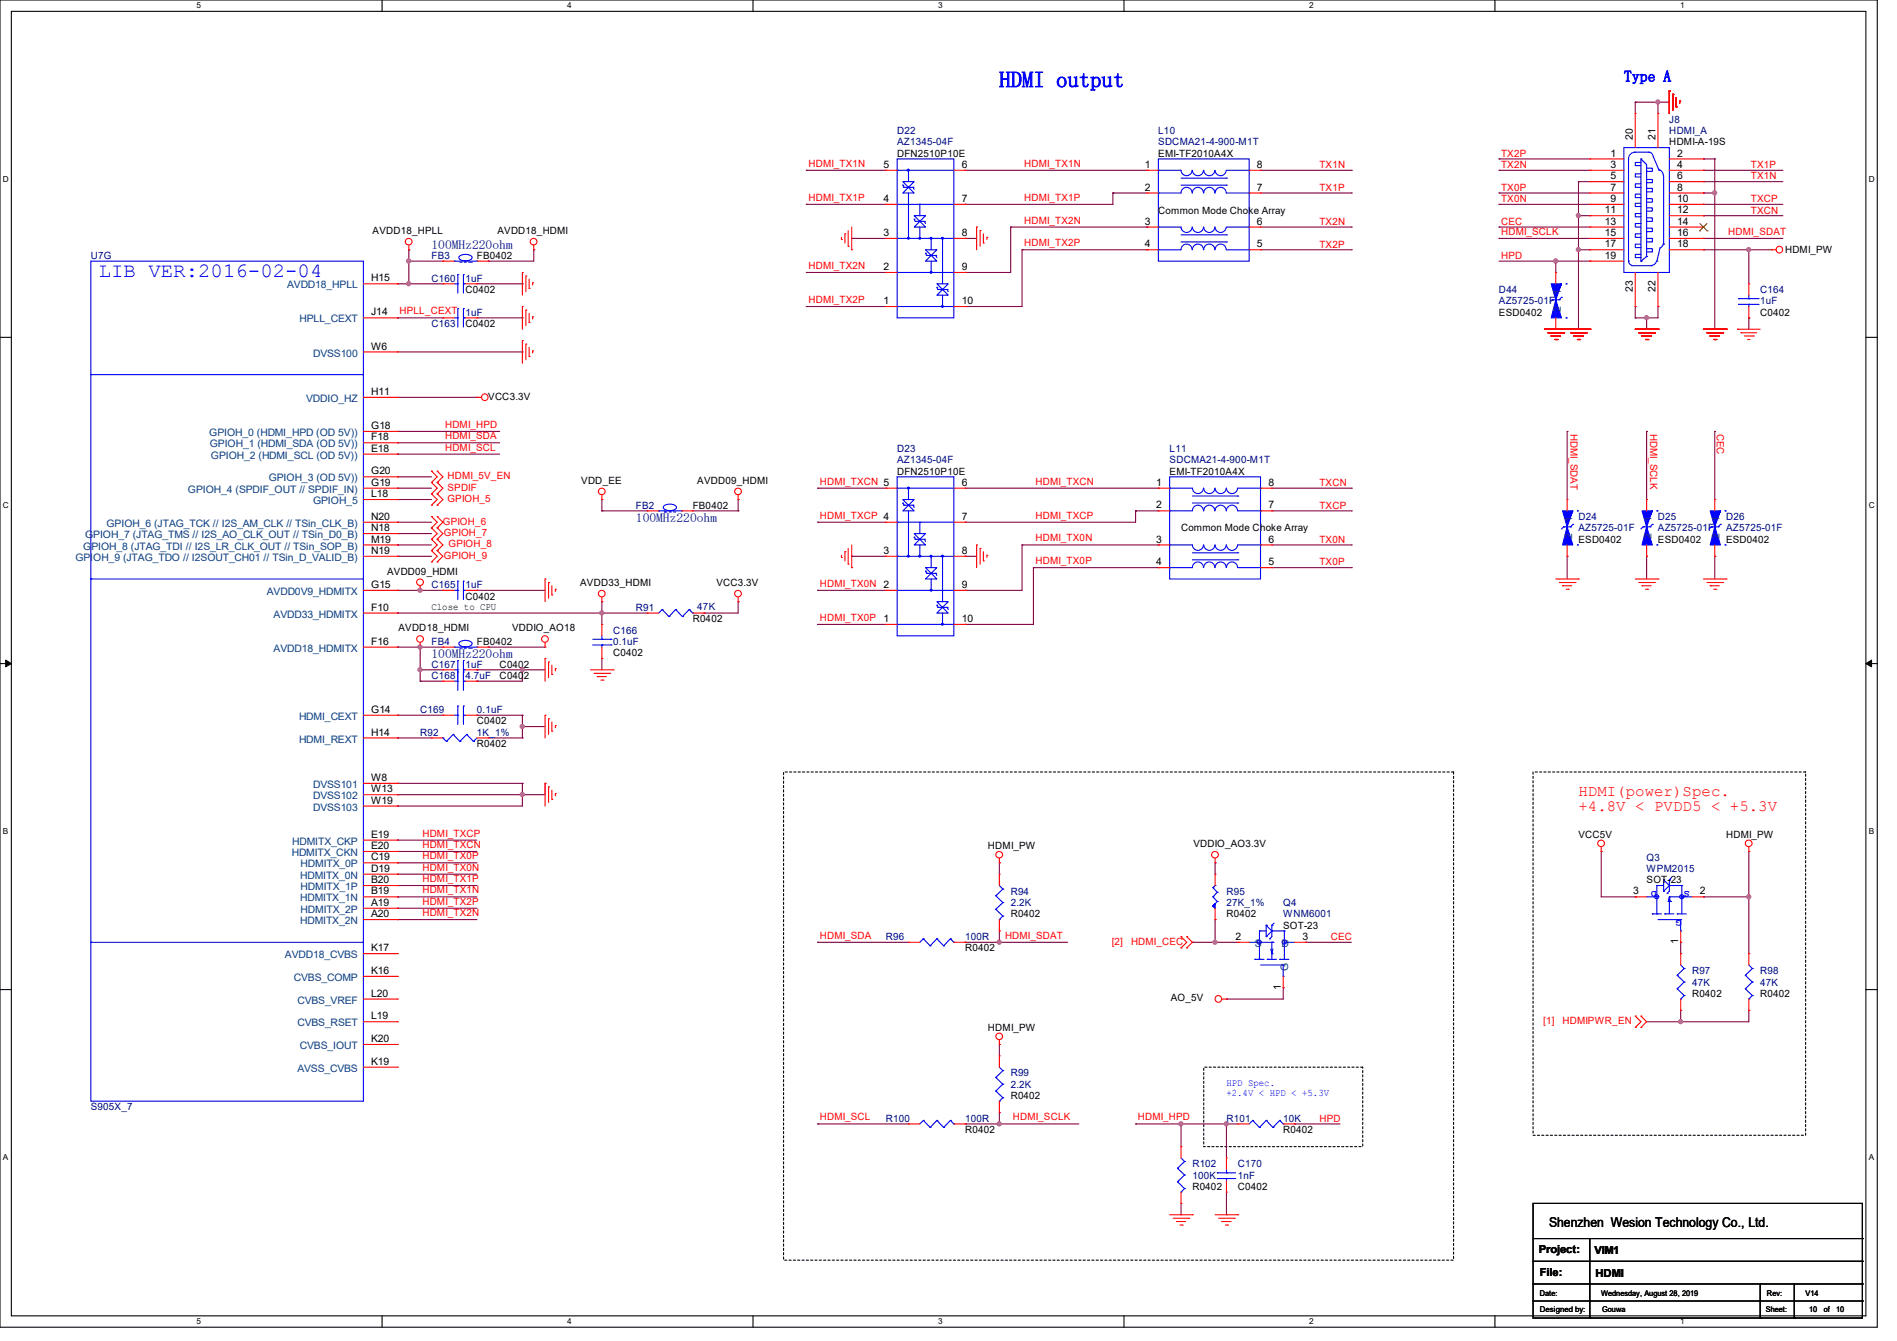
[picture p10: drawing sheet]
<svg xmlns="http://www.w3.org/2000/svg" width="297mm" height="210mm" viewBox="0 0 297 210" stroke-linecap="round" stroke-linejoin="round" font-family="sans-serif">
<defs><g id="words">
<text font-size="3.5" fill="#00f" x="156.5" y="13.7">HDMI output</text>
<text font-size="3.2" fill="#00f" x="15.5" y="43.4">LIB VER:2016-02-04</text>
<text font-size="2.5" fill="#00f" x="254.3" y="12.8">Type A</text>
<g font-size="2.5" fill="#f00">
<text x="247.1" y="124.6">HDMI(power)Spec.</text>
<text x="247.1" y="127.1">+4.8V &lt; PVDD5 &lt; +5.3V</text>
</g>
<text font-size="2.1" x="242.5" y="192.2">Shenzhen Wesion Technology Co., Ltd.</text>
<g font-size="1.9" fill="#000080">
<text x="67.6" y="39">100MHz220ohm</text>
<text x="99.6" y="81.7">100MHz220ohm</text>
<text x="67.6" y="103">100MHz220ohm</text>
</g>
<g font-size="1.7">
<text x="240.9" y="196.3">Project:</text>
<text x="249.6" y="196.5">VIM1</text>
<text x="241.1" y="199.9">File:</text>
<text x="249.8" y="200">HDMI</text>
</g>
<g font-size="1.6" fill="#000080">
<text x="140.5" y="21">D22</text>
<text x="140.5" y="22.8">AZ1345-04F</text>
<text x="181.4" y="21">L10</text>
<text x="181.4" y="22.8">SDCMA21-4-900-M1T</text>
<text x="261.4" y="19.2">J8</text>
<text x="261.4" y="21">HDMI_A</text>
<text x="14.2" y="40.6">U7G</text>
<text x="67.6" y="40.6">FB3</text>
<text x="67.6" y="44.1">C160</text>
<text x="72.9" y="44.1">1uF</text>
<text x="234.7" y="45.9">D44</text>
<text x="234.7" y="47.7">AZ5725-01F</text>
<text x="275.6" y="45.9">C164</text>
<text x="275.6" y="47.7">1uF</text>
<text x="67.6" y="51.2">C163</text>
<text x="72.9" y="49.4">1uF</text>
<text x="140.5" y="70.8">D23</text>
<text x="183.1" y="70.8">L11</text>
<text x="140.5" y="72.6">AZ1345-04F</text>
<text x="183.1" y="72.6">SDCMA21-4-900-M1T</text>
<text x="99.6" y="79.7">FB2</text>
<text x="247.1" y="81.4">D24</text>
<text x="247.1" y="83.2">AZ5725-01F</text>
<text x="259.6" y="81.4">D25</text>
<text x="259.6" y="83.2">AZ5725-01F</text>
<text x="270.3" y="81.4">D26</text>
<text x="270.3" y="83.2">AZ5725-01F</text>
<text x="67.6" y="92.1">C165</text>
<text x="72.9" y="92.1">1uF</text>
<text x="99.6" y="95.7">R91</text>
<text x="109.2" y="95.5">47K</text>
<text x="67.6" y="101">FB4</text>
<text x="96" y="99.2">C166</text>
<text x="96" y="101">0.1uF</text>
<text x="67.6" y="106.3">C168</text>
<text x="67.6" y="104.6">C167</text>
<text x="72.9" y="106.3">4.7uF</text>
<text x="72.9" y="104.6">1uF</text>
<text x="65.8" y="111.7">C169</text>
<text x="74.7" y="111.7">0.1uF</text>
<text x="65.8" y="115.2">R92</text>
<text x="74.7" y="115.2">1K_1%</text>
<text x="257.8" y="134.8">Q3</text>
<text x="257.8" y="136.6">WPM2015</text>
<text x="158.2" y="140.1">R94</text>
<text x="158.2" y="141.9">2.2K</text>
<text x="192" y="140.1">R95</text>
<text x="192" y="141.9">27K_1%</text>
<text x="200.9" y="141.9">Q4</text>
<text x="200.9" y="143.7">WNM6001</text>
<text x="138.7" y="147.2">R96</text>
<text x="151.1" y="147.2">100R</text>
<text x="264.9" y="152.6">R97</text>
<text x="264.9" y="154.3">47K</text>
<text x="275.6" y="152.6">R98</text>
<text x="275.6" y="154.3">47K</text>
<text x="14.2" y="173.9">S905X_7</text>
<text x="158.2" y="168.6">R99</text>
<text x="158.2" y="170.3">2.2K</text>
<text x="138.7" y="175.7">R100</text>
<text x="151.1" y="175.7">100R</text>
<text x="192" y="175.7">R101</text>
<text x="200.9" y="175.7">10K</text>
<text x="186.7" y="182.8">R102</text>
<text x="186.7" y="184.6">100K</text>
<text x="193.8" y="182.8">C170</text>
<text x="193.8" y="184.6">1nF</text>
</g>
<g font-size="1.6">
<text x="255.7" y="21.9" transform="rotate(-90 255.7 21.9)">20</text>
<text x="259.2" y="21.9" transform="rotate(-90 259.2 21.9)">21</text>
<text x="261.4" y="22.8">HDMI-A-19S</text>
<text x="138.3" y="26.3">5</text>
<text x="140.5" y="24.6">DFN2510P10E</text>
<text x="150.6" y="26.3">6</text>
<text x="179.2" y="26.3">1</text>
<text x="179.2" y="29.8">2</text>
<text x="181.4" y="24.6">EMI-TF2010A4X</text>
<text x="196.8" y="29.8">7</text>
<text x="196.8" y="26.3">8</text>
<text x="252.1" y="24.5">1</text>
<text x="252.1" y="26.3">3</text>
<text x="252.1" y="28.1">5</text>
<text x="252.1" y="29.8">7</text>
<text x="262.6" y="24.5">2</text>
<text x="262.6" y="26.3">4</text>
<text x="262.6" y="28.1">6</text>
<text x="262.6" y="29.8">8</text>
<text x="138.3" y="31.6">4</text>
<text x="150.6" y="31.6">7</text>
<text x="179.2" y="35.2">3</text>
<text x="181.4" y="33.4">Common Mode Choke Array</text>
<text x="196.8" y="35.2">6</text>
<text x="251.2" y="33.4">11</text>
<text x="251.2" y="35.2">13</text>
<text x="252.1" y="31.6">9</text>
<text x="262.6" y="31.6">10</text>
<text x="262.6" y="33.4">12</text>
<text x="262.6" y="35.2">14</text>
<text x="58.3" y="36.7">AVDD18_HPLL</text>
<text x="74.7" y="40.6">FB0402</text>
<text x="77.9" y="36.7">AVDD18_HDMI</text>
<text x="138.3" y="37">3</text>
<text x="150.6" y="37">8</text>
<text x="179.2" y="38.7">4</text>
<text x="196.8" y="38.7">5</text>
<text x="251.2" y="37">15</text>
<text x="251.2" y="38.7">17</text>
<text x="251.2" y="40.5">19</text>
<text x="262.6" y="37">16</text>
<text x="262.6" y="38.7">18</text>
<text x="279.5" y="39.7">HDMI_PW</text>
<text x="58.1" y="44.1">H15</text>
<text x="72.9" y="45.9">C0402</text>
<text x="138.3" y="47.6">1</text>
<text x="138.3" y="42.3">2</text>
<text x="150.6" y="47.6">10</text>
<text x="150.6" y="42.3">9</text>
<text x="255.7" y="45.7" transform="rotate(-90 255.7 45.7)">23</text>
<text x="259.2" y="45.7" transform="rotate(-90 259.2 45.7)">22</text>
<text x="58.1" y="49.4">J14</text>
<text x="72.9" y="51.2">C0402</text>
<text x="234.7" y="49.4">ESD0402</text>
<text x="275.6" y="49.4">C0402</text>
<text x="58.1" y="54.7">W6</text>
<text x="58.1" y="61.8">H11</text>
<text x="76.5" y="62.6">VCC3.3V</text>
<text x="58.1" y="67.2">G18</text>
<text x="58.1" y="69">F18</text>
<text x="58.1" y="70.7">E18</text>
<text x="58.1" y="74.3">G20</text>
<text x="58.1" y="76.1">G19</text>
<text x="58.1" y="77.9">L18</text>
<text x="91" y="75.8">VDD_EE</text>
<text x="109.2" y="75.8">AVDD09_HDMI</text>
<text x="140.5" y="74.3">DFN2510P10E</text>
<text x="150.6" y="76.1">6</text>
<text x="181" y="76.1">1</text>
<text x="183.1" y="74.3">EMI-TF2010A4X</text>
<text x="198.6" y="76.1">8</text>
<text x="58.1" y="81.4">N20</text>
<text x="58.1" y="83.2">N18</text>
<text x="108.5" y="79.7">FB0402</text>
<text x="150.6" y="81.4">7</text>
<text x="181" y="79.6">2</text>
<text x="184.9" y="83.2">Common Mode Choke Array</text>
<text x="198.6" y="79.6">7</text>
<text x="58.1" y="85">M19</text>
<text x="58.1" y="86.7">N19</text>
<text x="60.6" y="90">AVDD09_HDMI</text>
<text x="138.3" y="86.7">3</text>
<text x="150.6" y="86.7">8</text>
<text x="181" y="85">3</text>
<text x="181" y="88.5">4</text>
<text x="198.6" y="88.5">5</text>
<text x="198.6" y="85">6</text>
<text x="247.1" y="85">ESD0402</text>
<text x="259.6" y="85">ESD0402</text>
<text x="270.3" y="85">ESD0402</text>
<text x="58.1" y="95.6">F10</text>
<text x="58.1" y="92.1">G15</text>
<text x="67.6" y="95.5">Close to CPU</text>
<text x="72.9" y="93.9">C0402</text>
<text x="90.8" y="91.8">AVDD33_HDMI</text>
<text x="112.2" y="91.8">VCC3.3V</text>
<text x="150.6" y="92.1">9</text>
<text x="58.1" y="101">F16</text>
<text x="62.4" y="98.9">AVDD18_HDMI</text>
<text x="74.7" y="101">FB0402</text>
<text x="80.2" y="98.9">VDDIO_AO18</text>
<text x="108.5" y="97.4">R0402</text>
<text x="138.3" y="97.4">1</text>
<text x="150.6" y="97.4">10</text>
<text x="78.2" y="106.3">C0402</text>
<text x="78.2" y="104.6">C0402</text>
<text x="96" y="102.8">C0402</text>
<text x="58.1" y="111.6">G14</text>
<text x="74.7" y="113.5">C0402</text>
<text x="58.1" y="115.2">H14</text>
<text x="74.7" y="117">R0402</text>
<text x="58.1" y="122.3">W8</text>
<text x="58.1" y="124.1">W13</text>
<text x="58.1" y="125.9">W19</text>
<text x="58.1" y="131.2">E19</text>
<text x="247.1" y="131.2">VCC5V</text>
<text x="270.3" y="131.2">HDMI_PW</text>
<text x="58.1" y="136.5">D19</text>
<text x="58.1" y="134.7">C19</text>
<text x="58.1" y="133">E20</text>
<text x="154.7" y="133">HDMI_PW</text>
<text x="186.9" y="132.7">VDDIO_AO3.3V</text>
<text x="58.1" y="140.1">B19</text>
<text x="58.1" y="138.3">B20</text>
<text x="58.1" y="143.6">A20</text>
<text x="58.1" y="141.9">A19</text>
<text x="158.2" y="143.7">R0402</text>
<text x="192" y="143.7">R0402</text>
<text x="255.7" y="140.1">3</text>
<text x="257.8" y="138.3">SOT-23</text>
<text x="266.1" y="140.1">2</text>
<text x="58.1" y="149">K17</text>
<text x="151.1" y="149">R0402</text>
<text x="193.5" y="147.2">2</text>
<text x="200.9" y="145.5">SOT-23</text>
<text x="203.9" y="147.2">3</text>
<text x="262.8" y="147.9" transform="rotate(-90 262.8 147.9)">1</text>
<text x="58.1" y="152.5">K16</text>
<text x="200.5" y="155" transform="rotate(-90 200.5 155)">1</text>
<text x="58.1" y="159.6">L19</text>
<text x="58.1" y="156.1">L20</text>
<text x="154.7" y="161.5">HDMI_PW</text>
<text x="183.3" y="156.8">AO_5V</text>
<text x="264.9" y="156.1">R0402</text>
<text x="275.6" y="156.1">R0402</text>
<text x="58.1" y="166.8">K19</text>
<text x="58.1" y="163.2">K20</text>
<text x="158.2" y="172.1">R0402</text>
<text x="151.1" y="177.5">R0402</text>
<text x="200.9" y="177.5">R0402</text>
<text x="186.7" y="186.3">R0402</text>
<text x="193.8" y="186.3">C0402</text>
</g>
<g font-size="1.6" fill="#f00">
<text x="126.6" y="26.1">HDMI_TX1N</text>
<text x="160.4" y="26.1">HDMI_TX1N</text>
<text x="206.6" y="29.9">TX1P</text>
<text x="206.6" y="26.3">TX1N</text>
<text x="235" y="29.9">TX0P</text>
<text x="235" y="24.6">TX2P</text>
<text x="235" y="26.3">TX2N</text>
<text x="274.1" y="28.1">TX1N</text>
<text x="274.1" y="26.3">TX1P</text>
<text x="126.6" y="31.5">HDMI_TX1P</text>
<text x="160.4" y="35">HDMI_TX2N</text>
<text x="160.4" y="31.5">HDMI_TX1P</text>
<text x="206.6" y="35.2">TX2N</text>
<text x="235" y="31.7">TX0N</text>
<text x="235" y="35.2">CEC</text>
<text x="274.1" y="33.4">TXCN</text>
<text x="274.1" y="31.7">TXCP</text>
<text x="160.4" y="38.6">HDMI_TX2P</text>
<text x="206.6" y="38.8">TX2P</text>
<text x="235" y="36.8">HDMI_SCLK</text>
<text x="235" y="40.6">HPD</text>
<text x="270.6" y="36.8">HDMI_SDAT</text>
<text x="126.6" y="42.1">HDMI_TX2N</text>
<text x="126.6" y="47.5">HDMI_TX2P</text>
<text x="62.6" y="49.2">HPLL_CEXT</text>
<text x="69.7" y="70.6">HDMI_SCL</text>
<text x="69.7" y="68.8">HDMI_SDA</text>
<text x="69.7" y="67">HDMI_HPD</text>
<text x="245.9" y="67.9" transform="rotate(90 245.9 67.9)">HDMI_SDAT</text>
<text x="258.4" y="67.9" transform="rotate(90 258.4 67.9)">HDMI_SCLK</text>
<text x="268.8" y="67.9" transform="rotate(90 268.8 67.9)">CEC</text>
<text x="70.1" y="75.1">HDMI_5V_EN</text>
<text x="70.1" y="76.8">SPDIF</text>
<text x="128.4" y="75.9">HDMI_TXCN 5</text>
<text x="162.1" y="75.9">HDMI_TXCN</text>
<text x="206.6" y="76.1">TXCN</text>
<text x="69.3" y="82.2">GPIOH_6</text>
<text x="69.5" y="83.9">GPIOH_7</text>
<text x="70.1" y="78.6">GPIOH_5</text>
<text x="128.4" y="81.2">HDMI_TXCP 4</text>
<text x="162.1" y="81.2">HDMI_TXCP</text>
<text x="206.6" y="79.7">TXCP</text>
<text x="69.5" y="87.5">GPIOH_9</text>
<text x="70.2" y="85.7">GPIOH_8</text>
<text x="162.1" y="84.8">HDMI_TX0N</text>
<text x="162.1" y="88.3">HDMI_TX0P</text>
<text x="206.6" y="88.6">TX0P</text>
<text x="206.6" y="85">TX0N</text>
<text x="128.4" y="91.9">HDMI_TX0N 2</text>
<text x="128.4" y="97.2">HDMI_TX0P</text>
<text x="66.1" y="131">HDMI_TXCP</text>
<text x="66.1" y="134.6">HDMI_TX0P</text>
<text x="66.1" y="136.4">HDMI_TX0N</text>
<text x="66.1" y="132.8">HDMI_TXCN</text>
<text x="66.1" y="138.1">HDMI_TX1P</text>
<text x="66.1" y="141.7">HDMI_TX2P</text>
<text x="66.1" y="143.5">HDMI_TX2N</text>
<text x="66.1" y="139.9">HDMI_TX1N</text>
<text x="128.4" y="147">HDMI_SDA</text>
<text x="157.4" y="147">HDMI_SDAT</text>
<text x="174.1" y="148">[2]</text>
<text x="177.1" y="148">HDMI_CEC</text>
<text x="208.4" y="147.2">CEC</text>
<text x="241.6" y="160.4">[1]</text>
<text x="244.6" y="160.4">HDMIPWR_EN</text>
<text x="128.4" y="175.5">HDMI_SCL</text>
<text x="158.6" y="175.5">HDMI_SCLK</text>
<text x="178.1" y="175.5">HDMI_HPD</text>
<text x="206.6" y="175.7">HPD</text>
</g>
<g font-size="1.6" fill="#004080">
<text x="45" y="45.2">AVDD18_HPLL</text>
<text x="244.4" y="46.2" transform="rotate(-90 244.4 46.2)">1</text>
<text x="46.9" y="50.5">HPLL_CEXT</text>
<text x="244.4" y="48.9" transform="rotate(-90 244.4 48.9)">2</text>
<text x="49" y="55.8">DVSS100</text>
<text x="47.9" y="63">VDDIO_HZ</text>
<text x="32.8" y="68.3">GPIOH_0 (HDMI_HPD (OD 5V))</text>
<text x="32.9" y="70.1">GPIOH_1 (HDMI_SDA (OD 5V))</text>
<text x="33" y="71.8">GPIOH_2 (HDMI_SCL (OD 5V))</text>
<text x="29.4" y="77.2">GPIOH_4 (SPDIF_OUT // SPDIF_IN)</text>
<text x="42.1" y="75.4">GPIOH_3 (OD 5V))</text>
<text x="16.7" y="82.5">GPIOH_6 (JTAG_TCK // I2S_AM_CLK // TSin_CLK_B)</text>
<text x="49" y="79">GPIOH_5</text>
<text x="246.1" y="81.8" transform="rotate(-90 246.1 81.8)">1</text>
<text x="258.6" y="81.8" transform="rotate(-90 258.6 81.8)">1</text>
<text x="269.2" y="81.8" transform="rotate(-90 269.2 81.8)">1</text>
<text x="11.8" y="87.8">GPIOH_9 (JTAG_TDO // I2SOUT_CH01 // TSin_D_VALID_B)</text>
<text x="13" y="86.1">GPIOH_8 (JTAG_TDI // I2S_LR_CLK_OUT // TSin_SOP_B)</text>
<text x="13.3" y="84.3">GPIOH_7 (JTAG_TMS // I2S_AO_CLK_OUT // TSin_D0_B)</text>
<text x="246.1" y="84.5" transform="rotate(-90 246.1 84.5)">2</text>
<text x="258.6" y="84.5" transform="rotate(-90 258.6 84.5)">2</text>
<text x="269.2" y="84.5" transform="rotate(-90 269.2 84.5)">2</text>
<text x="41.8" y="93.2">AVDD0V9_HDMITX</text>
<text x="42.8" y="96.7">AVDD33_HDMITX</text>
<text x="42.8" y="102.1">AVDD18_HDMITX</text>
<text x="46.8" y="112.7">HDMI_CEXT</text>
<text x="46.8" y="116.3">HDMI_REXT</text>
<text x="49" y="123.4">DVSS101</text>
<text x="49" y="125.2">DVSS102</text>
<text x="49" y="127">DVSS103</text>
<text x="45.7" y="134.1">HDMITX_CKN</text>
<text x="45.8" y="132.3">HDMITX_CKP</text>
<text x="47" y="137.6">HDMITX_0N</text>
<text x="47.1" y="135.8">HDMITX_0P</text>
<text x="47" y="141.2">HDMITX_1N</text>
<text x="47.1" y="139.4">HDMITX_1P</text>
<text x="47.1" y="143">HDMITX_2P</text>
<text x="47" y="144.7">HDMITX_2N</text>
<text x="196.5" y="148.3">S</text>
<text x="200.7" y="148.3">D</text>
<text x="44.6" y="150.1">AVDD18_CVBS</text>
<text x="46" y="153.6">CVBS_COMP</text>
<text x="201.7" y="152" transform="rotate(-90 201.7 152)">G</text>
<text x="46.6" y="160.7">CVBS_RSET</text>
<text x="46.6" y="157.2">CVBS_VREF</text>
<text x="46.6" y="167.9">AVSS_CVBS</text>
<text x="46.9" y="164.3">CVBS_IOUT</text>
</g>
<g font-size="1.6" fill="#00f">
<text x="259.4" y="139.5" transform="rotate(-180 259.4 139.5)">D</text>
<text x="264.6" y="139.5" transform="rotate(-180 264.6 139.5)">S</text>
<text x="263.3" y="144.1" transform="rotate(-180 263.3 144.1)">G</text>
<text x="192" y="170.1">HPD Spec.</text>
<text x="192" y="171.7">+2.4V &lt; HPD &lt; +5.3V</text>
</g>
<g font-size="1.3">
<text x="30.8" y="1.3">5</text>
<text x="88.8" y="1.3">4</text>
<text x="146.9" y="1.3">3</text>
<text x="205" y="1.3">2</text>
<text x="263.1" y="1.3">1</text>
<text x=".5" y="28.4">D</text>
<text x="292.6" y="28.4">D</text>
<text x=".5" y="79.5">C</text>
<text x="292.6" y="79.5">C</text>
<text x=".5" y="130.6">B</text>
<text x="292.6" y="130.6">B</text>
<text x=".5" y="181.7">A</text>
<text x="292.6" y="181.7">A</text>
<text x="30.8" y="207.4">5</text>
<text x="88.8" y="207.4">4</text>
<text x="146.9" y="207.4">3</text>
<text x="205" y="207.4">2</text>
<text x="263.1" y="207.4">1</text>
</g>
<g font-size="1.2">
<text x="241.1" y="202.9">Date:</text>
<text x="250.7" y="202.9">Wednesday, August 28, 2019</text>
<text x="276.6" y="202.9">Rev:</text>
<text x="282.7" y="202.9">V14</text>
<text x="241.1" y="205.4">Designed by:</text>
<text x="250.9" y="205.4">Gouwa</text>
<text x="276.5" y="205.4">Sheet:</text>
<text x="283.2" y="205.4">10</text>
<text x="285.5" y="205.4">of</text>
<text x="287.5" y="205.4">10</text>
</g>
</g></defs>
<path d="M0 0h293.9v207.9h-293.9zM1.8 1.8h290.3v204.3h-290.3z" fill="none" stroke="#000" stroke-width=".17"/>
<g fill="#fff">
<path d="M30.8 .2h.7v1.4h-.7z"/>
<path d="M30.8 206.2h.7v1.4h-.7z"/>
</g>
<path d="M59.8 0v1.8M59.8 206.1v1.8" fill="none" stroke="#000" stroke-width=".17"/>
<g fill="#fff">
<path d="M88.8 .2h.7v1.4h-.7z"/>
<path d="M88.8 206.2h.7v1.4h-.7z"/>
</g>
<path d="M117.9 0v1.8M117.9 206.1v1.8" fill="none" stroke="#000" stroke-width=".17"/>
<g fill="#fff">
<path d="M146.9 .2h.7v1.4h-.7z"/>
<path d="M146.9 206.2h.7v1.4h-.7z"/>
</g>
<path d="M176 0v1.8M176 206.1v1.8" fill="none" stroke="#000" stroke-width=".17"/>
<g fill="#fff">
<path d="M205 .2h.7v1.4h-.7z"/>
<path d="M205 206.2h.7v1.4h-.7z"/>
</g>
<path d="M234.1 0v1.8M234.1 206.1v1.8" fill="none" stroke="#000" stroke-width=".17"/>
<g fill="#fff">
<path d="M263.1 .2h.6v1.4h-.6z"/>
<path d="M263.1 206.2h.6v1.4h-.6z"/>
<path d="M.5 27.3h.9v1.4h-.9z"/>
<path d="M292.6 27.3h.9v1.4h-.9z"/>
<path d="M.5 78.4h.9v1.4h-.9z"/>
<path d="M292.6 78.4h.9v1.4h-.9z"/>
</g>
<path d="M0 52.8h1.8M292.1 52.8h1.8" fill="none" stroke="#000" stroke-width=".17"/>
<g fill="#fff">
<path d="M.5 129.5h.8v1.4h-.8z"/>
<path d="M292.6 129.5h.8v1.4h-.8z"/>
</g>
<path d="M0 103.9h1.8M292.1 103.9h1.8" fill="none" stroke="#000" stroke-width=".17"/>
<path d="M.9 103.4l.9 .5-.9 .5zM292.1 103.9l.9-.5v1z" fill="#000" stroke="#000" stroke-width=".16"/>
<g fill="#fff">
<path d="M.5 180.5h.8v1.4h-.8z"/>
<path d="M292.6 180.5h.8v1.4h-.8z"/>
</g>
<g fill="none" stroke="#000" stroke-width=".17">
<path d="M0 155h1.8M292.1 155h1.8M240 188.5h51.6v17.9h-51.6zM240 194h51.6M240 197.5h51.6M248.9 194v12.4M291.6 194h.1M291.6 197.5h.1M240 201.1h51.6M240 203.8h51.6M248.9 206.4h.1M275.6 206.4h.1"/>
<path d="M275.6 201.1v5.3M280.9 206.4h.1M280.9 201.1v5.3M291.6 201.1h.1M291.6 203.8h.1"/>
</g>
<path d="M122.7 120.9h104.9v76.5h-104.9zM240 120.9h42.7v56.9h-42.7zM188.5 167.1h24.9v12.5h-24.9z" fill="none" stroke="#000" stroke-width=".17" stroke-dasharray=".3"/>
<g fill="none" stroke="#800040" stroke-width=".17">
<path d="M256 16h.1M256 16v1.8M256 16h5.4M259.6 16h.1M259.6 16v1.8M64 39.1h.1M64 39.1v5.3M83.6 39.1h.1M83.6 39.1v1.8h-7.1M126.2 26.7h.1M126.2 32h.1M126.2 26.7h12.5"/>
<path d="M126.2 32h12.5M133.3 37.3h.1M133.3 37.3h5.4M151.1 37.3h.1M151.1 32h.1M151.1 26.7h28.5M151.1 37.3h1.8M158.2 35.6h.1M158.2 35.6h21.4M158.2 35.6v7.1h-7.1M160 39.1h.1M160 39.1h19.6"/>
<path d="M160 39.1v8.9h-8.9M174.2 30.2h.1M174.2 30.2h5.4M174.2 30.2v1.8h-23.1M179.6 35.6h.1M179.6 39.1h.1M179.6 26.7h.1M197.4 30.2h14.2M197.4 35.6h14.2M197.4 26.7h14.2M197.4 39.1h14.2M211.6 30.2h.1"/>
<path d="M211.6 26.7h.1M211.6 35.6h.1M211.6 39.1h.1M234.7 30.2h.1M234.7 24.9h.1M234.7 32h.1M234.7 26.7h.1M234.7 35.6h.1M234.7 37.3h.1M234.7 30.2h14.2M234.7 35.6h14.2M234.7 26.7h14.2"/>
<path d="M234.7 32h14.2M234.7 37.3h14.2M234.7 24.9h14.2M247.1 28.4h.1M247.1 33.8h.1M247.1 39.1h.1M247.1 39.1h1.8M247.1 33.8h1.8M247.1 28.4h1.8M247.1 28.4v23.2M266.7 39.1h.1M266.7 37.3h.1"/>
<path d="M266.7 33.8h.1M266.7 28.4h.1M266.7 32h.1M266.7 26.7h.1M266.7 24.9h.1M266.7 30.2h.1M266.7 30.2h1.8M266.7 26.7h12.4M266.7 32h12.4M266.7 39.1h10.7M266.7 37.3h12.4M266.7 33.8h12.4"/>
<path d="M266.7 24.9h1.8M266.7 28.4h12.4M268.5 30.2h.1M268.5 24.9h.1M268.5 24.9v26.7M273.8 39.1h.1M273.8 39.1v5.3M62.2 49.8h.1M62.2 44.4h.1M62.2 49.8h7.1M62.2 55.1h19.6M62.2 44.4h7.1"/>
<path d="M64 40.9h.1M64 44.4h.1M64 40.9h5.3M74.7 49.8h7.1M74.7 44.4h7.1M76.5 40.9h.1M81.8 49.8h.1M81.8 55.1h.1M81.8 44.4h.1M126.2 42.7h.1M126.2 48h.1M126.2 42.7h12.5"/>
<path d="M126.2 48h12.5M151.1 42.7h.1M151.1 48h.1M234.7 40.9h14.2M243.6 40.9h.1M243.6 40.9v1.8M248.9 40.9h.1M256 48h.1M256 49.8h.1M256 48v1.8M257.8 49.8h.1M257.8 49.8v1.8"/>
<path d="M259.6 48h.1M259.6 48v1.8h-3.6M273.8 49.8h.1M273.8 49.8v1.8M62.2 71.1h.1M62.2 69.3h.1M62.2 67.6h.1M62.2 74.7h.1M62.2 76.5h.1M62.2 78.2h.1M62.2 76.5h5.4M62.2 71.1h16"/>
<path d="M62.2 69.3h16M62.2 67.6h16M62.2 74.7h5.4M62.2 78.2h5.4M62.2 62.2h12.5M74.7 62.2h.1M94.2 78.2h.1M94.2 78.2v1.8M115.6 78.2h.1M115.6 78.2v1.8M128 76.5h.1M128 76.5h10.7"/>
<path d="M151.1 76.5h30.3M181.4 76.5h.1M199.1 76.5h12.5M211.6 76.5h.1M245.4 67.6h.1M245.4 67.6v10.6M257.8 67.6h.1M257.8 67.6v10.6M268.5 67.6h.1M268.5 67.6v10.6M62.2 96h.1M62.2 92.5h.1"/>
<path d="M62.2 85.3h.1M62.2 83.6h.1M62.2 81.8h.1M62.2 87.1h.1M62.2 81.8h5.4M62.2 87.1h5.4M62.2 92.5h7.1M62.2 85.3h5.4M62.2 96h39.1M62.2 83.6h5.4M65.8 92.5h.1M74.7 92.5h.1"/>
<path d="M74.7 92.5h10.6M94.2 96h.1M94.2 94.2h.1M94.2 80h.1M94.2 80h7.1M94.2 94.2v3.6M108.5 80h7.1M110.2 96h.1M115.6 94.2h.1M115.6 80h.1M115.6 94.2v1.8h-5.4M128 81.8h.1"/>
<path d="M128 92.5h.1M128 97.8h.1M128 81.8h10.7M128 92.5h10.7M128 97.8h10.7M133.3 87.1h.1M133.3 87.1h5.4M151.1 97.8h.1M151.1 87.1h.1M151.1 81.8h.1M151.1 92.5h.1M151.1 87.1h1.8"/>
<path d="M160 85.3h.1M160 85.3v7.2h-8.9M160 85.3h21.4M161.8 88.9h.1M161.8 88.9v8.9h-10.7M161.8 88.9h19.6M177.8 80h.1M177.8 80v1.8h-26.7M177.8 80h3.6M181.4 85.3h.1M181.4 88.9h.1M199.1 80h12.5"/>
<path d="M199.1 88.9h12.5M199.1 85.3h12.5M211.6 80h.1M211.6 88.9h.1M211.6 85.3h.1M245.4 87.1h.1M245.4 87.1v3.6M257.8 87.1h.1M257.8 87.1v3.6M268.5 87.1h.1M268.5 87.1v3.6M62.2 115.6h.1"/>
<path d="M62.2 101.3h.1M62.2 112h.1M62.2 115.6h5.4M62.2 101.3h7.1M62.2 112h7.1M65.8 101.3h.1M65.8 106.7h.1M65.8 104.9h.1M65.8 104.9h3.5M65.8 106.7h3.5M65.8 101.3v5.4M74.7 104.9h.1"/>
<path d="M74.7 106.7h.1M74.7 112h.1M74.7 104.9h10.6M74.7 112h7.1M76.5 101.3h.1M76.5 115.6h5.3M76.5 101.3h8.8M81.8 115.6h.1M81.8 112h.1M81.8 113.8h.1M81.8 104.9h.1M81.8 104.9v1.8h-7.1"/>
<path d="M81.8 112v3.6M81.8 113.8h3.5M94.2 103.1h.1M94.2 103.1v1.8M62.2 122.7h.1M62.2 124.5h.1M62.2 126.2h.1M62.2 138.7h.1M62.2 135.1h.1M62.2 136.9h.1M62.2 131.6h.1M62.2 133.3h.1"/>
<path d="M62.2 122.7h19.6M62.2 138.7h12.5M62.2 135.1h12.5M62.2 136.9h12.5M62.2 131.6h12.5M62.2 133.3h12.5M81.8 124.5h.1M81.8 122.7h.1M81.8 122.7v3.5h-19.6M85.3 122.7h.1M85.3 122.7v1.8h-23.1M156.5 135.1h.1"/>
<path d="M156.5 135.1v1.8M190.2 135.1h.1M190.2 135.1v1.8M250.7 133.3h.1M250.7 133.3v7.2h5.3M273.8 133.3h.1M273.8 133.3v16.1M62.2 142.2h.1M62.2 144h.1M62.2 140.5h.1M62.2 140.5h12.5M62.2 142.2h12.5"/>
<path d="M62.2 144h12.5M128 147.6h.1M128 147.6h14.2M151.1 147.6h.1M151.1 147.6h16M156.5 147.6h.1M156.5 145.8h.1M156.5 145.8v1.8M186.7 147.6h.1M186.7 147.6h7.1M190.2 147.6h.1M190.2 144h.1"/>
<path d="M190.2 144v3.6M192 156.5h.1M200.9 154.7h.1M200.9 154.7v1.8h-8.9M204.5 147.6h.1M204.5 147.6h7.1M256 140.5h.1M263.1 147.6h.1M263.1 158.2h.1M263.1 147.6v1.8M263.1 158.2v1.8M266.7 140.5h.1"/>
<path d="M266.7 140.5h7.1M273.8 140.5h.1M273.8 158.2h.1M273.8 158.2v1.8h-16M128 176h.1M128 176h14.2M151.1 176h.1M151.1 176h17.8M156.5 163.6h.1M156.5 176h.1M156.5 174.2h.1M156.5 163.6v1.8"/>
<path d="M156.5 174.2v1.8M177.8 176h.1M177.8 176h16M184.9 176h.1M184.9 176v3.6M192 176h.1M192 176v5.4M202.7 176h.1M202.7 176h7.1M263.1 160h.1M184.9 190.2h.1M184.9 188.5v1.7"/>
<path d="M192 190.2h.1M192 186.7v3.5"/>
</g>
<g fill="#f0f" stroke="#f0f" stroke-width=".17">
<circle cx="192" cy="176" r=".32"/>
<circle cx="184.9" cy="176" r=".32"/>
<circle cx="190.2" cy="147.6" r=".32"/>
<circle cx="273.8" cy="140.4" r=".32"/>
<circle cx="81.8" cy="113.8" r=".32"/>
<circle cx="81.8" cy="124.4" r=".32"/>
<circle cx="65.8" cy="101.3" r=".32"/>
<circle cx="94.2" cy="96" r=".32"/>
<circle cx="156.4" cy="176" r=".32"/>
<circle cx="156.4" cy="147.6" r=".32"/>
<circle cx="65.8" cy="104.9" r=".32"/>
<circle cx="65.8" cy="92.4" r=".32"/>
<circle cx="64" cy="44.4" r=".32"/>
<circle cx="64" cy="40.9" r=".32"/>
<circle cx="263.1" cy="160" r=".32"/>
<circle cx="259.6" cy="16" r=".32"/>
<circle cx="257.8" cy="49.8" r=".32"/>
<circle cx="268.5" cy="30.2" r=".32"/>
<circle cx="243.6" cy="40.9" r=".32"/>
<circle cx="247.1" cy="33.8" r=".32"/>
<circle cx="247.1" cy="39.1" r=".32"/>
<circle cx="273.8" cy="39.1" r=".32"/>
<circle cx="81.8" cy="104.9" r=".32"/>
</g>
<g fill="none" stroke="#f00" stroke-width=".17">
<path d="M256 17.8h.1M256 17.8v5.3M259.6 17.8h.1M259.6 17.8v5.3M261.4 14.2h.1M261.4 14.2v3.6M261.9 14.8h.1M261.9 14.8v2.4M262.4 16.7h.1M262.4 15.3v1.4M263 15.8h.1M263 15.8v.4"/>
<path d="M64 39.1h.1M64 38.4v.7M83.6 39.1h.1M83.6 38.4v.7M131.7 37.5h.1M131.7 37.2v.3M132.3 36.6h.1M132.3 36.6v1.5M132.8 38.6h.1M132.8 36.1v2.5M133.3 39.1h.1M133.3 35.6v3.5"/>
<path d="M138.7 37.3h.1M138.7 32h.1M138.7 26.7h.1M138.7 26.7h1.8M138.7 37.3h1.8M138.7 32h1.8M149.4 26.7h1.7M149.4 37.3h1.7M149.4 32h1.7M151.1 32h.1M151.1 37.3h.1M151.1 26.7h.1"/>
<path d="M152.9 35.6h.1M152.9 35.6v3.5M153.5 36.1h.1M153.5 36.1v2.5M154 38.1h.1M154 36.6v1.5M154.5 37.2h.1M154.5 37.2v.3M179.6 26.7h.1M179.6 30.2h.1M179.6 35.6h.1M179.6 39.1h.1"/>
<path d="M179.6 39.1h1.8M179.6 26.7h1.8M179.6 30.2h1.8M179.6 35.6h1.8M195.6 39.1h1.8M195.6 26.7h1.8M195.6 30.2h1.8M195.6 35.6h1.8M197.4 39.1h.1M197.4 30.2h.1M197.4 26.7h.1M197.4 35.6h.1"/>
<path d="M248.9 24.9h.1M248.9 26.7h.1M248.9 28.4h.1M248.9 30.2h.1M248.9 32h.1M248.9 33.8h.1M248.9 35.6h.1M248.9 37.3h.1M248.9 39.1h.1M248.9 39.1h5.4M248.9 26.7h5.4M248.9 30.2h5.4"/>
<path d="M248.9 35.6h5.4M248.9 37.3h5.4M248.9 32h5.4M248.9 24.9h5.4M248.9 28.4h5.4M248.9 33.8h5.4M261.4 39.1h5.3M261.4 26.7h5.3M261.4 30.2h5.3M261.4 35.6h5.3M261.4 37.3h5.3M261.4 32h5.3"/>
<path d="M261.4 24.9h5.3M261.4 28.4h5.3M261.4 33.8h5.3M266.7 24.9h.1M266.7 26.7h.1M266.7 28.4h.1M266.7 30.2h.1M266.7 32h.1M266.7 33.8h.1M266.7 35.6h.1M266.7 37.3h.1M266.7 39.1h.1"/>
<path d="M277.4 39.1h.1M277.4 39.1h.7M56.9 49.8h5.3M56.9 44.4h5.3M56.9 55.1h5.3M62.2 44.4h.1M62.2 55.1h.1M62.2 49.8h.1M69.3 49.8h.1M69.3 44.4h.1M69.3 40.9h.1M69.3 40.9h1.8"/>
<path d="M69.3 49.8h1.8M69.3 44.4h1.8M72.9 49.8h1.8M72.9 44.4h1.8M74.7 49.8h.1M74.7 44.4h.1M74.7 40.9h1.8M76.5 40.9h.1M81.8 48h.1M81.8 53.3h.1M81.8 42.7h.1M81.8 42.7v3.5"/>
<path d="M81.8 48v3.6M81.8 53.3v3.6M82.3 48.6h.1M82.3 53.9h.1M82.3 43.2h.1M82.3 43.2v2.5M82.3 48.6v2.4M82.3 53.9v2.4M82.8 50.5h.1M82.8 55.8h.1M82.8 45.2h.1M82.8 43.7v1.5"/>
<path d="M82.8 49.1v1.4M82.8 54.4v1.4M83.4 49.6h.1M83.4 54.9h.1M83.4 44.3h.1M83.4 44.3v.3M83.4 49.6v.4M83.4 54.9v.4M138.7 48h.1M138.7 42.7h.1M138.7 48h1.8M138.7 42.7h1.8"/>
<path d="M149.4 48h1.7M149.4 42.7h1.7M151.1 48h.1M151.1 42.7h.1M241.8 51.6h7.1M242.4 52.1h2.4M242.9 52.6h.1M242.9 52.6h1.4M243.4 53.2h.4M243.6 42.7h.1M243.6 51.6h.1M243.6 42.7v1.7"/>
<path d="M243.6 49.8v1.8M243.8 53.2h.1M244.8 52.1h.1M245.4 51.6h.1M245.9 52.1h2.5M246.4 52.6h.1M246.4 52.6h1.5M247 53.2h.3M247.3 53.2h.1M248.4 52.1h.1M248.9 51.6h.1M248.9 40.9h.1"/>
<path d="M248.9 40.9h5.4M256 48h.1M256 51.6h3.6M256 42.7v5.3M256.6 52.1h2.4M257.1 52.6h.1M257.1 52.6h1.4M257.6 53.2h.4M258 53.2h.1M259 52.1h.1M259.6 51.6h.1M259.6 48h.1"/>
<path d="M259.6 42.7v5.3M266.7 51.6h3.6M267.3 52.1h2.4M267.8 52.6h.1M267.8 52.6h1.4M268.3 53.2h.3M268.6 53.2h.1M269.7 52.1h.1M270.3 51.6h.1M272 51.6h.1M272 51.6h3.6M272.6 52.1h.1"/>
<path d="M272.6 52.1h2.4M273.1 52.6h1.4M273.6 53.2h.1M273.6 53.2h.4M273.8 49.8h.1M273.8 44.4h.1M273.8 44.4v1.8M273.8 48v1.8M274.5 52.6h.1M56.9 62.2h5.3M56.9 76.5h5.3M56.9 67.6h5.3"/>
<path d="M56.9 69.3h5.3M56.9 71.1h5.3M56.9 74.7h5.3M56.9 78.2h5.3M62.2 67.6h.1M62.2 69.3h.1M62.2 71.1h.1M62.2 74.7h.1M62.2 76.5h.1M62.2 78.2h.1M62.2 62.2h.1M67.6 75.6h.1"/>
<path d="M67.6 73.8h.1M67.6 77.3h.1M67.6 79.1h.1M67.6 73.8l.9 .9-.9 .9M67.6 75.6l.9 .9-.9 .8M67.6 77.3l.9 .9-.9 .9M68.5 75.6h.1M68.5 73.8h.1M68.5 77.3h.1M68.5 79.1h.1M68.5 73.8l.8 .9-.8 .9M68.5 75.6l.8 .9-.8 .8"/>
<path d="M68.5 77.3l.8 .9-.8 .9M74.7 62.2h.1M74.7 62.2h.7M94.2 78.2h.1M94.2 77.5v.7M115.6 78.2h.1M115.6 77.5v.7M138.7 76.5h.1M138.7 76.5h1.8M149.4 76.5h1.7M151.1 76.5h.1M181.4 76.5h.1"/>
<path d="M181.4 76.5h1.7M197.4 76.5h1.7M199.1 76.5h.1M245.4 78.2h.1M245.4 78.2v1.8M257.8 78.2h.1M257.8 78.2v1.8M268.5 78.2h.1M268.5 78.2v1.8M56.9 92.5h5.3M56.9 87.1h5.3M56.9 81.8h5.3"/>
<path d="M56.9 83.6h5.3M56.9 85.3h5.3M56.9 96h5.3M62.2 81.8h.1M62.2 83.6h.1M62.2 85.3h.1M62.2 87.1h.1M62.2 96h.1M62.2 92.5h.1M65.8 92.5h.1M65.8 91.7v.8M67.6 86.2h.1"/>
<path d="M67.6 84.5h.1M67.6 88h.1M67.6 82.7h.1M67.6 80.9h.1M67.6 84.5l.9 .8-.9 .9M67.6 86.2l.9 .9-.9 .9M67.6 82.7l.9 .9-.9 .9M67.6 80.9l.9 .9-.9 .9M68.5 86.2h.1M68.5 84.5h.1M68.5 88h.1M68.5 82.7h.1"/>
<path d="M68.5 80.9h.1M68.5 84.5l.8 .8-.8 .9M68.5 86.2l.8 .9-.8 .9M68.5 82.7l.8 .9-.8 .9M68.5 80.9l.8 .9-.8 .9M69.3 92.5h.1M69.3 92.5h1.8M72.9 92.5h1.8M74.7 92.5h.1M85.3 90.7h.1M85.3 90.7v3.5M85.9 91.2h.1"/>
<path d="M85.9 91.2v2.5M86.4 93.2h.1M86.4 91.7v1.5M87 92.3h.1M87 92.3v.3M94.2 94.2h.1M94.2 97.8h.1M94.2 93.5v.7M94.2 97.8v1.8M101.3 80h.1M101.3 96h.1M101.3 80h1.8"/>
<path d="M101.3 96h1.8M106.7 80h1.8M108.5 80h.1M108.5 96h1.7M110.2 96h.1M115.6 94.2h.1M115.6 93.5v.7M131.7 87.3h.1M131.7 87v.3M132.3 86.4h.1M132.3 86.4v1.4M132.8 88.3h.1"/>
<path d="M132.8 85.9v2.4M133.3 88.9h.1M133.3 85.3v3.6M138.7 97.8h.1M138.7 92.5h.1M138.7 87.1h.1M138.7 81.8h.1M138.7 97.8h1.8M138.7 92.5h1.8M138.7 87.1h1.8M138.7 81.8h1.8M149.4 97.8h1.7"/>
<path d="M149.4 92.5h1.7M149.4 87.1h1.7M149.4 81.8h1.7M151.1 97.8h.1M151.1 92.5h.1M151.1 81.8h.1M151.1 87.1h.1M152.9 85.3h.1M152.9 85.3v3.6M153.5 85.9h.1M153.5 85.9v2.4M154 87.8h.1"/>
<path d="M154 86.4v1.4M154.5 87h.1M154.5 87v.3M181.4 80h.1M181.4 85.3h.1M181.4 88.9h.1M181.4 80h1.7M181.4 85.3h1.7M181.4 88.9h1.7M197.4 80h1.7M197.4 85.3h1.7M197.4 88.9h1.7"/>
<path d="M199.1 88.9h.1M199.1 80h.1M199.1 85.3h.1M243.6 90.7h3.5M244.1 91.2h2.5M244.6 91.7h.1M244.6 91.7h1.5M245.2 92.3h.3M245.4 87.1h.1M245.4 85.3v1.8M245.5 92.3h.1M246.6 91.2h.1"/>
<path d="M247.1 90.7h.1M256 90.7h3.6M256.6 91.2h2.4M257.1 91.7h.1M257.1 91.7h1.4M257.6 92.3h.4M257.8 87.1h.1M257.8 85.3v1.8M258 92.3h.1M259 91.2h.1M259.6 90.7h.1M266.7 90.7h3.6"/>
<path d="M267.3 91.2h2.4M267.8 91.7h.1M267.8 91.7h1.4M268.3 92.3h.3M268.5 87.1h.1M268.5 85.3v1.8M268.6 92.3h.1M269.7 91.2h.1M270.3 90.7h.1M56.9 115.6h5.3M56.9 112h5.3M56.9 101.3h5.3"/>
<path d="M62.2 112h.1M62.2 115.6h.1M62.2 101.3h.1M65.8 101.3h.1M65.8 100.6v.7M67.6 115.6h.1M67.6 115.6h1.7M69.3 106.7h.1M69.3 104.9h.1M69.3 112h.1M69.3 101.3h.1M69.3 104.9h1.8"/>
<path d="M69.3 106.7h1.8M69.3 112h1.8M69.3 101.3h1.8M72.9 104.9h1.8M72.9 106.7h1.8M72.9 112h1.8M74.7 106.7h.1M74.7 104.9h.1M74.7 112h.1M74.7 115.6h1.8M74.7 101.3h1.8M76.5 115.6h.1"/>
<path d="M76.5 101.3h.1M85.3 101.3h.1M85.3 112h.1M85.3 103.1h.1M85.3 100.6v.7M85.3 103.1v3.6M85.3 112v3.6M85.9 112.6h.1M85.9 103.7h.1M85.9 103.7v2.4M85.9 112.6v2.4M86.4 114.5h.1"/>
<path d="M86.4 105.6h.1M86.4 104.2v1.4M86.4 113.1v1.4M87 113.6h.1M87 104.7h.1M87 104.7v.4M87 113.6v.4M92.5 104.9h3.5M93 105.5h2.5M93.5 106h.1M93.5 106h1.5M94.1 106.5h.3"/>
<path d="M94.2 103.1h.1M94.2 101.3v1.8M94.4 106.5h.1M95.5 105.5h.1M96 104.9h.1M56.9 136.9h5.3M56.9 135.1h5.3M56.9 138.7h5.3M56.9 122.7h5.3M56.9 124.5h5.3M56.9 126.2h5.3M56.9 133.3h5.3"/>
<path d="M56.9 131.6h5.3M62.2 136.9h.1M62.2 135.1h.1M62.2 138.7h.1M62.2 122.7h.1M62.2 124.5h.1M62.2 126.2h.1M62.2 133.3h.1M62.2 131.6h.1M85.3 122.7h.1M85.3 122.7v3.5M85.9 123.2h.1"/>
<path d="M85.9 123.2v2.5M86.4 125.2h.1M86.4 123.7v1.5M87 124.3h.1M87 124.3v.3M156.5 135.1h.1M156.5 136.9h.1M156.5 134.4v.7M156.5 136.9v1.8M190.2 135.1h.1M190.2 136.9h.1M190.2 134.4v.7"/>
<path d="M190.2 136.9v1.8M250.7 133.3h.1M250.7 132.6v.7M273.8 133.3h.1M273.8 132.6v.7M56.9 156.5h5.3M56.9 140.5h5.3M56.9 149.4h5.3M56.9 152.9h5.3M56.9 144h5.3M56.9 142.2h5.3M62.2 149.4h.1"/>
<path d="M62.2 152.9h.1M62.2 156.5h.1M62.2 140.5h.1M62.2 144h.1M62.2 142.2h.1M142.2 147.6h.1M142.2 147.6h1.8M149.4 147.6h1.7M151.1 147.6h.1M156.5 145.8h.1M156.5 144v1.8M184.9 146.7h.1"/>
<path d="M184.9 148.5h.1M184.9 146.7l.9 .9-.9 .9M185.8 148.5h.1M185.8 146.7h.1M185.8 146.7l.9 .9-.9 .9M190.2 144h.1M190.2 142.2v1.8M191.3 156.5h.7M192 156.5h.1M193.8 147.6h.1M193.8 147.6h1.8M200.9 154.7h.1"/>
<path d="M200.9 152.9v1.8M202.7 147.6h1.8M204.5 147.6h.1M256 159.1h.1M256 140.5h.1M256 159.1l.9 .9-.9 .9M256 140.5h1.8M256.9 159.1h.1M256.9 159.1l.9 .9-.9 .9M263.1 147.6h.1M263.1 149.4h.1M263.1 158.2h.1"/>
<path d="M263.1 145.8v1.8M263.1 149.4v1.7M263.1 156.5v1.7M264.9 140.5h1.8M266.7 140.5h.1M273.8 149.4h.1M273.8 158.2h.1M273.8 149.4v1.7M273.8 156.5v1.7M56.9 167.1h5.3M56.9 163.6h5.3M56.9 160h5.3"/>
<path d="M62.2 167.1h.1M62.2 163.6h.1M62.2 160h.1M142.2 176h.1M142.2 176h1.8M149.4 176h1.7M151.1 176h.1M156.5 163.6h.1M156.5 165.4h.1M156.5 174.2h.1M156.5 162.9v.7M156.5 165.4v1.7"/>
<path d="M156.5 172.5v1.7M184.9 179.6h.1M184.9 179.6v1.8M193.8 176h.1M193.8 176h1.8M200.9 176h1.8M202.7 176h.1M256 160.9h.1M256.9 160.9h.1M183.1 190.2h3.6M183.7 190.8h2.4M184.2 191.3h.1"/>
<path d="M184.2 191.3h1.4M184.7 191.9h.4M184.9 188.5h.1M184.9 186.7v1.8M185.1 191.9h.1M186.1 190.8h.1M186.7 190.2h.1M190.2 190.2h3.6M190.8 190.8h2.5M191.3 191.3h.1M191.3 191.3h1.4M191.9 191.9h.3"/>
<path d="M192 186.7h.1M192 181.4h.1M192 181.4v1.7M192 184.9v1.8M192.2 191.9h.1M193.3 190.8h.1M193.8 190.2h.1"/>
<circle cx="64" cy="37.8" r=".52"/>
<circle cx="83.6" cy="37.8" r=".52"/>
<circle cx="278.6" cy="39.1" r=".52"/>
<circle cx="75.9" cy="62.2" r=".52"/>
<circle cx="94.2" cy="77" r=".52"/>
<circle cx="115.6" cy="77" r=".52"/>
<circle cx="65.8" cy="91.2" r=".52"/>
<circle cx="94.2" cy="93" r=".52"/>
<circle cx="115.6" cy="93" r=".52"/>
<circle cx="65.8" cy="100.1" r=".52"/>
<circle cx="85.3" cy="100.1" r=".52"/>
<circle cx="156.5" cy="133.9" r=".52"/>
<circle cx="190.2" cy="133.9" r=".52"/>
<circle cx="250.7" cy="132.1" r=".52"/>
<circle cx="273.8" cy="132.1" r=".52"/>
<circle cx="190.7" cy="156.4" r=".52"/>
<circle cx="156.5" cy="162.3" r=".52"/>
</g>
<g fill="none" stroke="#00f" stroke-width=".17">
<path d="M140.5 24.9h8.9v24.9h-8.9zM140.5 37.3h.1M140.5 32h.1M140.5 26.7h.1M140.5 26.7h8.9M140.5 37.3h8.9M140.5 32h8.9M141.4 28.4h1.7l-.9 .9zM141.4 29h.1M141.4 29l.1 .3M141.5 29.3h.1M141.5 29.3h1.5"/>
<path d="M142.2 29.3l.9 .9h-1.7zM142.2 37.3h.1M142.2 26.7h.1M142.2 26.7v1.7M142.2 30.2v7.1M143 29.3h.1M143 29.3l.1 .4M143.1 33.8h1.8l-.9 .9zM143.1 34.3h.1M143.1 34.3l.2 .4M143.3 34.7h.1M143.3 34.7h1.4"/>
<path d="M144 34.7l.9 .9h-1.8zM144 37.3h.1M144 32h.1M144 32v1.8M144 35.6v1.7M144.7 34.7h.1M144.7 34.7l.2 .3M144.9 39.1h1.8l-.9 .9zM144.9 39.7h.1M144.9 39.7l.2 .3M145.8 37.3h.1M145.8 37.3v1.8"/>
<path d="M147.6 37.3h.1M147.6 37.3v7.1M181.4 24.9h14.2v16h-14.2zM181.4 39.1h3.5a.87 .87 0 0 1 .9-.9 .87 .87 0 0 1 .8 .9M181.4 35.6h3.5a.87 .87 0 0 0 .9 .8 .87 .87 0 0 0 .8-.8M181.4 39.1h.1M181.4 35.6h.1M181.4 26.7h.1M181.4 30.2h.1M181.4 26.7h3.5a.87 .87 0 0 0 .9 .8 .87 .87 0 0 0 .8-.8M184.9 37.9h7.1M184.9 36.8h7.1"/>
<path d="M184.9 27.9h7.1M184.9 29h7.1M186.6 30.2a.87 .87 0 0 0-.8-.9 .87 .87 0 0 0-.9 .9h-3.5M186.7 35.6a.87 .87 0 0 0 .9 .8 .87 .87 0 0 0 .8-.8M186.7 26.7a.87 .87 0 0 0 .9 .8 .87 .87 0 0 0 .8-.8M186.7 39.1a.87 .87 0 0 1 .9-.9 .87 .87 0 0 1 .8 .9M186.7 30.2a.87 .87 0 0 1 .9-.9 .87 .87 0 0 1 .8 .9M188.5 35.6a.87 .87 0 0 0 .8 .8 .87 .87 0 0 0 .9-.8M188.5 26.7a.87 .87 0 0 0 .8 .8 .87 .87 0 0 0 .9-.8M188.5 39.1a.87 .87 0 0 1 .8-.9 .87 .87 0 0 1 .9 .9M188.5 30.2a.87 .87 0 0 1 .8-.9 .87 .87 0 0 1 .9 .9M190.2 39.1a.87 .87 0 0 1 .9-.9 .87 .87 0 0 1 .9 .9"/>
<path d="M190.2 30.2a.87 .87 0 0 1 .9-.9 .87 .87 0 0 1 .9 .9M190.2 35.6a.87 .87 0 0 0 .9 .8 .87 .87 0 0 0 .9-.8M190.2 26.7a.87 .87 0 0 0 .9 .8 .87 .87 0 0 0 .9-.8M192 37.9h.1M192 36.8h.1M192 27.9h.1M192 29h.1M192 39.1h3.6M192 35.6h3.6M192 26.7h3.6M192 30.2h3.6M195.6 39.1h.1"/>
<path d="M195.6 35.6h.1M195.6 26.7h.1M195.6 30.2h.1M254.3 23.1h7.1v19.6h-7.1zM255 24.9v16M255.9 23.8h2.2M256 23.8a1.04 1.04 0 0 0-1 1.3M256.9 24.9h.1M256.9 25.4h-.9v.6h.9M256.9 27.2h-.9v.5h.9M256.9 28.8h-.9v.5h.9M256.9 30.4h-.9v.5h.9"/>
<path d="M256.9 31.8h-.9v.5h.9M256.9 33.4h-.9v.6h.9M256.9 35h-.9v.6h.9M256.9 36.6h-.9v.6h.9M256.9 38.2h-.9v.6h.9M256.9 39.8h-.9v.5h.9M256.9 24.9v16M256.9 24.9l.9 .9v14.4M257.8 26.3h.9v.5h-.9M257.8 28.1h.9v.5h-.9M257.8 29.5h.9v.6h-.9M257.8 31.1h.9v.6h-.9"/>
<path d="M257.8 32.6h.9v.5h-.9M257.8 34.1h.9v.6h-.9M257.8 35.7h.9v.6h-.9M257.8 37.3h.9v.6h-.9M257.8 38.9h.9v.6h-.9M258.1 23.8a.68 .68 0 0 1 .7 .8M258.1 23.8h.1M258.9 24.6l.9 2.1M259.7 26.6a1.04 1.04 0 0 1 .7 1M259.8 26.7h.1M259.9 38.8l-.5 2.1M260.4 38.1a.87 .87 0 0 1-.5 .7"/>
<path d="M260.5 38.2h.1M260.5 27.6v10.6M14.2 40.9h42.7v131.6h-42.7zM14.2 58.7h.1M14.2 58.7h42.7M71.1 40.9h.1M71.1 49.8h.6M71.1 44.4h.6M71.1 40.9h3.6M71.7 48.3h.1M71.7 49.8h.1M71.7 43h.1"/>
<path d="M71.7 44.4h.1M71.7 43v2.9M71.7 48.3v2.9M71.9 40.1a1.63 1.63 0 0 1 1.9 0l.1 .2a1.31 1.31 0 0 1-2.1 0zM72.6 49.8h.1M72.6 48.3h.1M72.6 44.4h.1M72.6 43h.1M72.6 43v2.9M72.6 48.3v2.9M72.6 49.8h.3M72.6 44.4h.3"/>
<path d="M74.7 40.9h.1M140.5 48h.1M140.5 42.7h.1M140.5 48h8.9M140.5 42.7h8.9M145.1 40h.1M145.1 40h1.4M145.8 40l.9 .9h-1.8zM145.8 42.7h.1M145.8 40.9v1.8M146.5 40h.1M146.5 40l.2 .3"/>
<path d="M146.7 44.4h1.8l-.9 .9zM146.7 45h.1M146.7 45l.2 .3M146.9 45.3h.1M146.9 45.3h1.4M147.6 45.3l.9 .9h-1.8zM147.6 48h.1M147.6 46.2v1.8M148.3 45.3h.1M148.3 45.3l.2 .4M243 46.9h.1M243 46.9h1.1"/>
<path d="M243 46.9l-.3 .4M244.1 46.9h.1M244.5 46.6h.1M244.5 46.6l-.4 .3M245.2 44.4h.1M245.2 49.8h.1M255 40.9l.2 .5 .3 .2M255 40.9h.1M255.5 41.6h3M256.9 40.9h.1M257.8 40.2h.1M257.8 40.2l-.9 .7"/>
<path d="M258.5 41.6h.1M259.4 40.9a.87 .87 0 0 1-.9 .7M259.4 40.9h.1M272.2 46.8h.1M272.2 47.7h.1M272.2 46.8h3.2M272.2 47.7h3.2M273.8 47.7h.1M273.8 46.8h.1M273.8 46.2v.6M273.8 47.7v.3M103.9 79.3a1.63 1.63 0 0 1 1.9 0l.1 .2a1.31 1.31 0 0 1-2.1 0z"/>
<path d="M140.5 74.7h8.9v24.9h-8.9zM140.5 76.5h.1M140.5 76.5h8.9M141.4 78.2h1.7l-.9 .9zM141.4 78.8h.1M141.4 78.8l.1 .3M141.5 79.1h.1M141.5 79.1h1.5M142.2 76.5h.1M142.2 76.5v1.7M143 79.1h.1M143 79.1l.1 .4"/>
<path d="M183.1 74.7h14.3v16h-14.3zM183.1 76.5h.1M183.1 76.5h3.6a.87 .87 0 0 0 .9 .8 .87 .87 0 0 0 .8-.8M186.7 77.7h7.1M186.7 78.8h7.1M188.5 76.5a.87 .87 0 0 0 .8 .8 .87 .87 0 0 0 .9-.8M190.2 76.5a.87 .87 0 0 0 .9 .8 .87 .87 0 0 0 .9-.8M192 76.5a.87 .87 0 0 0 .9 .8 .87 .87 0 0 0 .9-.8M193.8 77.7h.1M193.8 78.8h.1M193.8 76.5h3.6M197.4 76.5h.1"/>
<path d="M14.2 90.7h.1M14.2 90.7h42.7M71.1 92.5h.6M71.7 91h.1M71.7 92.5h.1M71.7 91v2.9M72.6 92.5h.1M72.6 91h.1M72.6 92.5h.3M72.6 91v2.9M94.2 99.6v.5M103.1 80h.1"/>
<path d="M103.1 80h3.6M103.7 95.5h.1M103.7 95.5l-.6 .5M103.7 95.5l1 1.1M104.7 96.6h.1M105.8 95.5h.1M105.8 95.5l-1.1 1.1M105.8 95.5l1 1.1M106.7 80h.1M106.8 96.6h.1M107.9 95.5h.1M107.9 95.5l-1.1 1.1"/>
<path d="M107.9 95.5l.6 .5M108.5 96h.1M140.5 97.8h.1M140.5 92.5h.1M140.5 87.1h.1M140.5 81.8h.1M140.5 97.8h8.9M140.5 92.5h8.9M140.5 87.1h8.9M140.5 81.8h8.9M141.4 80l.8-.9 .9 .9zM142.2 87.1h.1"/>
<path d="M142.2 80v7.1M143.1 85.3l.9-.8 .9 .8zM143.1 83.6h1.8l-.9 .9zM143.1 84.1h.1M143.1 84.1l.2 .4M143.3 84.5h.1M143.3 84.5h1.4M144 87.1h.1M144 81.8h.1M144 81.8v1.8M144 85.3v1.8M144.7 84.5h.1"/>
<path d="M144.7 84.5l.2 .3M144.9 88.9h1.8l-.9 .9zM144.9 89.5h.1M144.9 89.5l.2 .3M145.1 89.8h.1M145.1 89.8h1.4M145.8 89.8l.9 .9h-1.8zM145.8 92.5h.1M145.8 87.1h.1M145.8 87.1v1.8M145.8 90.7v1.8M146.5 89.8h.1"/>
<path d="M146.5 89.8l.2 .3M146.7 94.2h1.8l-.9 .9zM146.7 94.8h.1M146.7 94.8l.2 .3M146.9 95.1h.1M146.9 95.1h1.4M147.6 95.1l.9 .9h-1.8zM147.6 97.8h.1M147.6 87.1h.1M147.6 87.1v7.1M147.6 96v1.8M148.3 95.1h.1"/>
<path d="M148.3 95.1l.2 .4M183.1 88.9h3.6a.87 .87 0 0 1 .9-.9 .87 .87 0 0 1 .8 .9M183.1 85.3h3.6a.87 .87 0 0 0 .9 .9 .87 .87 0 0 0 .8-.9M183.1 88.9h.1M183.1 85.3h.1M183.1 80h.1M186.7 87.7h7.1M186.7 86.6h7.1M188.4 80a.87 .87 0 0 0-.8-.9 .87 .87 0 0 0-.9 .9h-3.6M188.5 85.3a.87 .87 0 0 0 .8 .9 .87 .87 0 0 0 .9-.9M188.5 88.9a.87 .87 0 0 1 .8-.9 .87 .87 0 0 1 .9 .9M188.5 80a.87 .87 0 0 1 .8-.9 .87 .87 0 0 1 .9 .9"/>
<path d="M190.2 88.9a.87 .87 0 0 1 .9-.9 .87 .87 0 0 1 .9 .9M190.2 80a.87 .87 0 0 1 .9-.9 .87 .87 0 0 1 .9 .9M190.2 85.3a.87 .87 0 0 0 .9 .9 .87 .87 0 0 0 .9-.9M192 88.9a.87 .87 0 0 1 .9-.9 .87 .87 0 0 1 .9 .9M192 80a.87 .87 0 0 1 .9-.9 .87 .87 0 0 1 .9 .9M192 85.3a.87 .87 0 0 0 .9 .9 .87 .87 0 0 0 .9-.9M193.8 87.7h.1M193.8 86.6h.1M193.8 80h3.6M193.8 88.9h3.6M193.8 85.3h3.6M197.4 88.9h.1"/>
<path d="M197.4 85.3h.1M197.4 80h.1M244.8 82.5h.1M244.8 82.5h1.1M244.8 82.5l-.3 .3M245.9 82.5h.1M246.3 82.1h.1M246.3 82.1l-.4 .4M247 80h.1M247 85.3h.1M257.3 82.5h.1M257.3 82.5h1.1"/>
<path d="M257.3 82.5l-.4 .3M258.4 82.5h.1M258.7 82.1h.1M258.7 82.1l-.3 .4M259.4 80h.1M259.4 85.3h.1M267.9 82.5h.1M267.9 82.5h1.1M267.9 82.5l-.3 .3M269 82.5h.1M269.4 82.1h.1M269.4 82.1l-.4 .4"/>
<path d="M270.1 80h.1M270.1 85.3h.1M69.3 115.6h.1M69.3 115.6l.6 .5M69.9 116.1h.1M71 115h.1M71 115l1 1.1M71 115l-1.1 1.1M71.1 101.3h.1M71.1 106.7h.6M71.1 104.9h.6M71.1 112h.6"/>
<path d="M71.1 101.3h3.6M71.7 105.2h.1M71.7 106.7h.1M71.7 103.5h.1M71.7 104.9h.1M71.7 110.6h.1M71.7 112h.1M71.7 103.5v4.6M71.7 110.6v2.9M71.9 100.6a1.63 1.63 0 0 1 1.9 0l.1 .2a1.31 1.31 0 0 1-2.1 0zM72 116.1h.1M72.6 106.7h.1"/>
<path d="M72.6 105.2h.1M72.6 104.9h.1M72.6 103.5h.1M72.6 112h.1M72.6 110.6h.1M72.6 106.7h.3M72.6 103.5v4.6M72.6 110.6v2.9M72.6 104.9h.3M72.6 112h.3M73.1 115h.1M73.1 115l1 1.1"/>
<path d="M73.1 115l-1.1 1.1M74.1 116.1h.1M74.7 101.3h.1M74.7 115.6l-.6 .5M92.8 100.1h2.9M92.8 101h2.9M94.2 101h.1M94.2 100.1h.1M94.2 101v.3M95.7 100.1h.1M95.7 101h.1M156.5 138.7l.5 .5"/>
<path d="M157 139.2h.1M157 139.2l-1.1 1.1M189.9 139h.1M189.9 139l.7 .7M190.2 138.7h.1M190.2 138.7l-.3 .3M190.6 139.7h.1M190.6 139.7l-.7 .8M259.4 138.7h.1M259.4 138.7h1.1M259.4 138.7v4.4M260.5 137.8h.1"/>
<path d="M260.5 139.6h.1M260.5 137.8v1.8M260.5 137.8l.9 .9M261 139.9h.1M261.4 137.8h.1M261.4 138.7h.1M261.4 137.8v1.8l-.4 .3M261.4 138.7h1.9M261.4 138.7l-.9 .9M261.7 137.5l-.3 .3M263.3 138.7h.1M263.3 138.7v4.4"/>
<path d="M14.2 147.6h.1M14.2 147.6h42.7M144.6 147h.1M144.6 147l-.6 .6M144.6 147l1 1.1M145.6 148.1h.1M146.7 147h.1M146.7 147l-1.1 1.1M146.7 147l1 1.1M147.7 148.1h.1M148.8 147h.1M148.8 147l-1.1 1.1"/>
<path d="M148.8 147l.6 .6M149.4 147.6h.1M155.9 140.3h.1M155.9 142.4h.1M155.9 140.3l1.1 1.1M155.9 142.4l1.1 1.1M156.5 144h.1M157 141.4h.1M157 143.5h.1M157 141.4l-1.1 1M157 143.5l-.5 .5M189.9 141.9h.1"/>
<path d="M189.9 140.5h.1M189.9 141.9l.3 .3M189.9 140.5l.7 .7M190.6 141.2h.1M190.6 141.2l-.7 .7M195.6 147.6h1.6M196.5 150.2h.1M196.5 150.2h1.4M197.2 145.8h.1M197.2 150.2h.1M197.2 147.6h.1M197.2 145.8h1"/>
<path d="M197.2 145.8v4.4M197.4 147.6h1.9M197.4 151.1h3.5M198.2 144.9h.1M198.2 146.7h.1M198.2 144.9v1.8M198.2 144.9l.9 .9M198.4 150.2h.1M198.4 150.2h1.5M198.8 147h.1M199 148.6l.1 .8M199.1 144.9h.1"/>
<path d="M199.1 145.8h.1M199.1 147.6h.1M199.1 149.4h.1M199.1 144.9v1.8l-.3 .3M199.1 147.6v2.6M199.1 145.8h2M199.1 145.8l-.9 .9M199.3 147.6h.1M199.3 148.6l-.2 .8M199.5 144.6l-.4 .3M200.4 150.2h.1M200.4 150.2h1.4"/>
<path d="M200.9 151.1h.1M200.9 152.9h.1M200.9 151.1v1.8M201.1 145.8h.1M201.1 147.6h.1M201.1 147.6h1.6M201.1 145.8v4.4M257.8 140.5h1.6M258.7 143.1h.1M258.7 143.1h1.4M259.4 143.1h.1M259.4 140.5h.1"/>
<path d="M259.6 144h3.5M260.6 143.1h.1M260.6 143.1h1.5M261.2 141.2h.1M261.2 141.2h.3M261.4 140.5h.1M261.4 140.5v2.6M261.4 140.5h3.5M261.4 140.5l.1 .7M261.4 140.5l-.2 .7M261.5 141.2h.1M262.6 143.1h.1"/>
<path d="M262.6 152.7h.1M262.6 154.9h.1M262.6 143.1h1.4M262.6 152.7l1.1 1.1M262.6 154.9l1.1 1M263.1 144h.1M263.1 145.8h.1M263.1 156.5h.1M263.1 144v1.8M263.1 151.1l.6 .6M263.3 140.5h.1M263.7 151.7h.1"/>
<path d="M263.7 153.8h.1M263.7 155.9h.1M263.7 151.7l-1.1 1M263.7 153.8l-1.1 1.1M263.7 155.9l-.6 .6M273.3 152.7h.1M273.3 154.9h.1M273.3 152.7l1.1 1.1M273.3 154.9l1.1 1M273.8 156.5h.1M273.8 151.1l.6 .6M274.4 151.7h.1"/>
<path d="M274.4 153.8h.1M274.4 155.9h.1M274.4 151.7l-1.1 1M274.4 153.8l-1.1 1.1M274.4 155.9l-.6 .6M144.6 175.5h.1M144.6 175.5l-.6 .5M144.6 175.5l1 1.1M145.6 176.6h.1M146.7 175.5h.1M146.7 175.5l-1.1 1.1M146.7 175.5l1 1.1"/>
<path d="M147.7 176.6h.1M148.8 175.5h.1M148.8 175.5l-1.1 1.1M148.8 175.5l.6 .5M149.4 176h.1M155.9 168.7h.1M155.9 170.9h.1M155.9 168.7l1.1 1.1M155.9 170.9l1.1 1M156.5 172.5h.1M156.5 167.1l.5 .6M157 167.7h.1"/>
<path d="M157 169.8h.1M157 171.9h.1M157 167.7l-1.1 1M157 169.8l-1.1 1.1M157 171.9l-.5 .6M196.1 175.5h.1M196.1 175.5l-.5 .5M196.1 175.5l1.1 1.1M197.2 176.6h.1M198.2 175.5h.1M198.2 175.5l-1 1.1M198.2 175.5l1.1 1.1"/>
<path d="M199.3 176.6h.1M200.4 175.5h.1M200.4 175.5l-1.1 1.1M200.4 175.5l.5 .5M200.9 176h.1M184.4 183h.1M184.4 185.1h.1M184.4 183l1.1 1M184.4 185.1l1.1 1M184.9 186.7h.1M184.9 181.4l.6 .5M185.5 181.9h.1"/>
<path d="M185.5 184h.1M185.5 186.1h.1M185.5 181.9l-1.1 1.1M185.5 184l-1.1 1.1M185.5 186.1l-.6 .6M190.6 183.7h.1M190.6 184.6h.1M190.6 183.7h2.9M190.6 184.6h2.9M192 184.6h.1M192 183.7h.1M192 183.1v.6"/>
<path d="M192 184.6v.3"/>
<circle cx="197.2" cy="147.6" r=".33"/>
<circle cx="201.1" cy="147.6" r=".33"/>
<circle cx="259.4" cy="140.4" r=".33"/>
<circle cx="263.3" cy="140.4" r=".33"/>
</g>
<g fill="#00f" stroke="#00f" stroke-width=".17">
<path d="M257.8 82.5v.3v-.3l.9 2.8h-1.6z" fill-rule="evenodd"/>
<path d="M257.1 80h1.6l-.9 1.8 .9-1.8-.9 2.5z" fill-rule="evenodd"/>
<path d="M190.2 141.5v.7l-.3-.3z" fill-rule="evenodd"/>
<path d="M243.6 46.9v.4v-.4l.9 2.9h-1.6z" fill-rule="evenodd"/>
<path d="M242.9 44.4h1.6l-.9 1.8 .9-1.8-.9 2.5z" fill-rule="evenodd"/>
<path d="M245.4 82.5v.3v-.3l.9 2.8h-1.7z" fill-rule="evenodd"/>
<path d="M244.6 80h1.7l-.9 1.8 .9-1.8-.9 2.5z" fill-rule="evenodd"/>
<path d="M268.5 82.5v.3v-.3l.9 2.8h-1.6z" fill-rule="evenodd"/>
<path d="M267.8 80h1.6l-.9 1.8 .9-1.8-.9 2.5z" fill-rule="evenodd"/>
<circle cx="147.6" cy="97.8" r=".15"/>
<circle cx="147.6" cy="87.1" r=".15"/>
<circle cx="145.8" cy="92.4" r=".15"/>
<circle cx="145.8" cy="87.1" r=".15"/>
<circle cx="144" cy="87.1" r=".15"/>
<circle cx="142.2" cy="87.1" r=".15"/>
<circle cx="142.2" cy="76.4" r=".15"/>
<circle cx="147.6" cy="48" r=".15"/>
<circle cx="147.6" cy="37.3" r=".15"/>
<circle cx="145.8" cy="42.7" r=".15"/>
<circle cx="145.8" cy="37.3" r=".15"/>
<circle cx="144" cy="37.3" r=".15"/>
<circle cx="142.2" cy="37.3" r=".15"/>
<circle cx="142.2" cy="26.6" r=".15"/>
</g>
<path d="M266.1 36.2h.1M266.1 35l1.2 1.2M267.3 35l-1.2 1.2M267.3 36.2h.1" fill="none" stroke="#804000" stroke-width=".16"/>
<path d="M72 41.1h1.8M73.8 41.1h.1M104 80.2h.1M105.8 80.2h-1.8M72 101.5h1.8M73.8 101.5h.1" fill="none" stroke="#00f" stroke-width=".17" stroke-dasharray=".3"/>
<use href="#words"/>
</svg>
